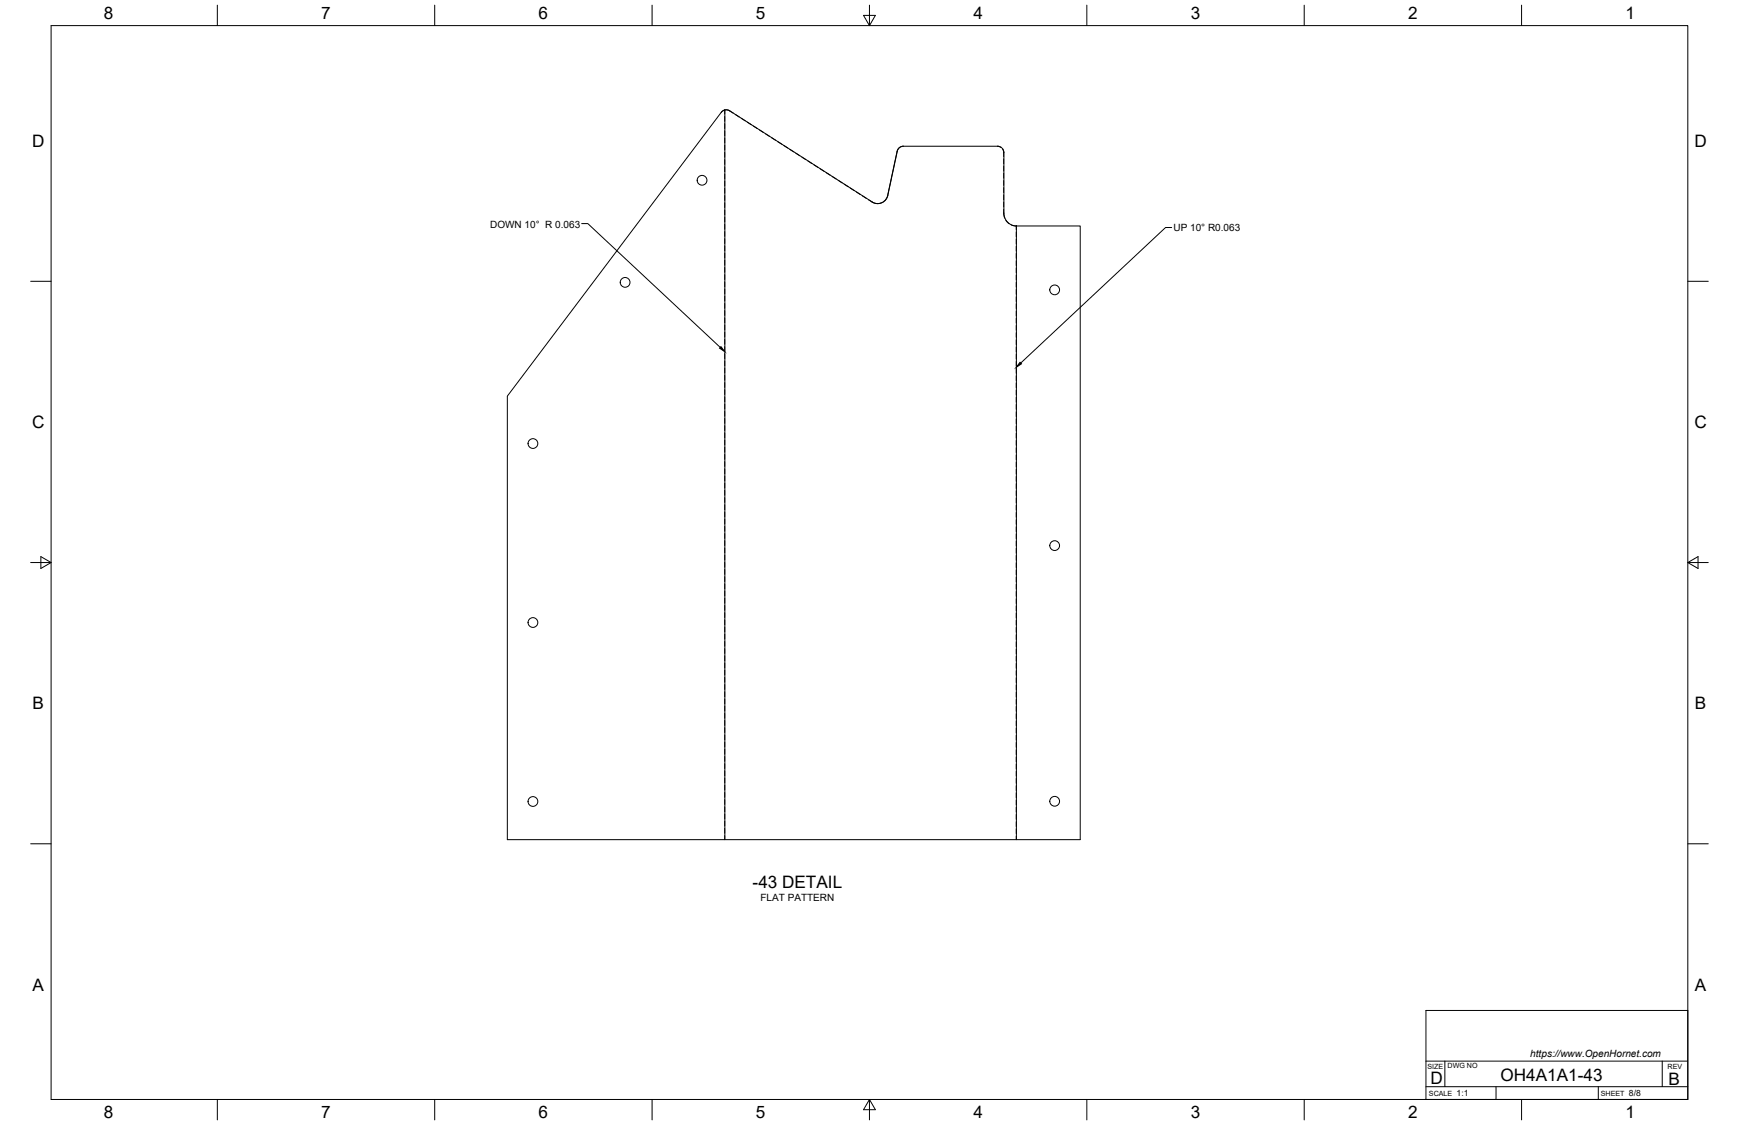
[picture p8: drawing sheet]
<svg xmlns="http://www.w3.org/2000/svg" width="864mm" height="559mm" viewBox="0 0 864 559" stroke-linecap="round" stroke-linejoin="round" font-family="sans-serif">
<defs><g id="words">
<g font-size="8.5">
<text x="52" y="9">8</text>
<text x="160" y="9">7</text>
<text x="267" y="9">6</text>
<text x="375" y="9">5</text>
<text x="483" y="9">4</text>
<text x="591" y="9">3</text>
<text x="699" y="9">2</text>
<text x="807" y="9">1</text>
<text x="16" y="73">D</text>
<text x="841" y="73">D</text>
<text x="16" y="213">C</text>
<text x="841" y="213">C</text>
<text x="16" y="352">B</text>
<text x="842" y="352">B</text>
<text x="374" y="441">-43 DETAIL</text>
<text x="16" y="492">A</text>
<text x="842" y="492">A</text>
<text x="710" y="538">D</text>
<text x="745" y="537">OH4A1A1-43</text>
<text x="829" y="539">B</text>
<text x="52" y="555">8</text>
<text x="160" y="555">7</text>
<text x="267" y="555">6</text>
<text x="375" y="555">5</text>
<text x="483" y="556">4</text>
<text x="591" y="555">3</text>
<text x="699" y="556">2</text>
<text x="807" y="556">1</text>
</g>
<g font-size="5">
<text x="243" y="113">DOWN 10° R 0.063</text>
<text x="583" y="115">UP 10° R0.063</text>
<text x="378" y="448">FLAT PATTERN</text>
<text x="760" y="525">https://www.OpenHornet.com</text>
</g>
<g font-size="4.3">
<text x="723" y="544">1:1</text>
<text x="809" y="544">8/8</text>
</g>
<g font-size="3.5">
<text x="709" y="531">SIZE</text>
<text x="719" y="530">DWG NO</text>
<text x="828" y="531">REV</text>
<text x="710" y="544">SCALE</text>
<text x="795" y="544">SHEET</text>
</g>
</g></defs>
<!-- layer: Visible -->
<g fill="none" stroke="#000" stroke-width=".5">
<path d="M358 55h2v362h-108v-220zM360 55h2l71 45a5 5 0 0 0 8-3M445 75l-4 22 5-22a3 3 0 0 1 3-2h46a3 3 0 0 1 4 3v30a6 6 0 0 0 6 6M441 97a5 5 0 0 1-5 4M505 112v305M505 112h.1M505 112h31v305h-176"/>
<circle cx="349" cy="90" r="2.4"/>
<circle cx="310" cy="140" r="2.4"/>
<circle cx="524" cy="144" r="2.4"/>
<circle cx="265" cy="220" r="2.4"/>
<circle cx="524" cy="271" r="2.4"/>
<circle cx="265" cy="309" r="2.4"/>
<circle cx="265" cy="398" r="2.4"/>
<circle cx="524" cy="398" r="2.4"/>
</g>
<!-- layer: Hidden -->
<g fill="none" stroke="#000" stroke-width=".5">
<path d="M360 55l-2 1M360 55h2l2 1M360 55v2M360 58v2M365 57l2 1M368 59l2 1M360 61v3M360 65v2M360 69v2M360 72v3M360 76v2M360 79v3"/>
<path d="M371 61l2 1M374 63l2 1M377 65l2 1M380 66l2 2M383 68l2 2M386 70l2 2M389 72l2 2M392 74l2 1M395 76l2 1M398 78l2 1M401 80l2 1M495 73h2"/>
<path d="M498 74v4M498 79v2M360 83v2M360 86v3M360 90v2M360 94v2M360 97v3M404 82l2 1M407 84l2 1M410 86l2 1M413 88l2 1M416 90l2 1"/>
<path d="M419 92l2 1M422 93l2 2M425 95l2 2M428 97l2 2M431 99l3 2h2M498 83v2M498 86v2M498 90v2M498 93v3M498 97v2M360 101v2M360 104v3"/>
<path d="M360 108v2M360 111v3M360 115v2M360 119v2M498 104l1 4M498 100v3M500 109l1 2M502 112h3M505 112v2M505 115v3M505 119v2M505 112h.1"/>
<path d="M360 122v3M360 126v2M360 129v3M360 133v2M360 136v3M505 122v3M505 126v2M505 130v2M505 133v2M505 137v2M360 140v2M360 144v2"/>
<path d="M360 147v3M360 151v2M360 154v3M360 158v2M505 140v3M505 144v2M505 147v3M505 151v2M505 155v2M505 158v2M360 161v3M360 165v2"/>
<path d="M360 169v2M360 172v3M360 176v2M360 179v3M505 162v2M505 165v3M505 169v2M505 172v3M505 176v2M505 180v2M360 183v2M360 186v3"/>
<path d="M360 190v2M360 194v2M360 197v3M505 183v2M505 187v2M505 190v3M505 194v2M505 197v3M360 201v2M360 204v3M360 208v2M360 211v3"/>
<path d="M360 215v2M360 219v2M505 201v2M505 205v2M505 208v2M505 212v2M505 215v3M505 219v2M360 222v3M360 226v2M360 229v3M360 233v2"/>
<path d="M360 236v3M505 222v3M505 226v2M505 230v2M505 233v3M505 237v2M360 240v2M360 244v2M360 247v3M360 251v2M360 254v3M360 258v2"/>
<path d="M505 240v3M505 244v2M505 247v3M505 251v2M505 255v2M505 258v2M360 261v3M360 265v2M360 269v2M360 272v3M360 276v2M360 279v3"/>
<path d="M505 262v2M505 265v3M505 269v2M505 272v3M505 276v2M505 280v2M360 283v2M360 286v3M360 290v2M360 294v2M360 297v3M505 283v2"/>
<path d="M505 287v2M505 290v3M505 294v2M505 297v3M360 301v2M360 304v3M360 308v2M360 311v3M360 315v2M360 319v2M505 301v2M505 305v2"/>
<path d="M505 308v2M505 312v2M505 315v3M505 319v2M360 322v3M360 326v2M360 329v3M360 333v2M360 336v3M505 322v3M505 326v2M505 330v2"/>
<path d="M505 333v3M505 337v2M360 340v2M360 344v2M360 347v3M360 351v2M360 354v3M360 358v2M505 340v3M505 344v2M505 347v3M505 351v2"/>
<path d="M505 355v2M505 358v3M360 361v3M360 365v2M360 369v2M360 372v3M360 376v2M360 379v3M505 362v2M505 365v3M505 369v2M505 372v3"/>
<path d="M505 376v2M505 380v2M360 383v2M360 386v3M360 390v2M360 394v2M360 397v3M505 383v3M505 387v2M505 390v3M505 394v2M505 397v3"/>
<path d="M360 401v2M360 404v3M360 408v2M360 411v3M360 415v2M505 401v2M505 405v2M505 408v3M505 412v2M505 415v2"/>
</g>
<!-- layer: Border -->
<g fill="none" stroke="#000" stroke-width=".5">
<path d="M25 13h813v533h-813zM108 3v10M216 3v10M324 3v10M429 8h6l-3 5zM432 3v10M540 3v10M648 3v10M756 3v10M15 140h10M838 140h10M15 279h10"/>
<path d="M20 276l5 3-5 3zM838 279l5-3v6zM838 279h10M15 419h10M838 419h10M108 546v10M216 546v10M324 546v10M432 546l3 5h-6zM432 546v10M540 546v10M648 546v10"/>
<path d="M756 546v10"/>
</g>
<!-- layer: Leaders -->
<path d="M358 172l2 3-3-2zM507 180v1l-2 1z" fill="#000" stroke="#000" stroke-width=".5"/>
<path d="M289 111h3l66 62M582 113h-3l-72 67" fill="none" stroke="#000" stroke-width=".5"/>
<!-- layer: Titleblock -->
<path d="M708 502h130v44h-130zM708 540h130M708 527h130M718 527v13M743 540v6M794 540v6M825 527v13" fill="none" stroke="#000" stroke-width=".5"/>
<use href="#words"/>
</svg>
